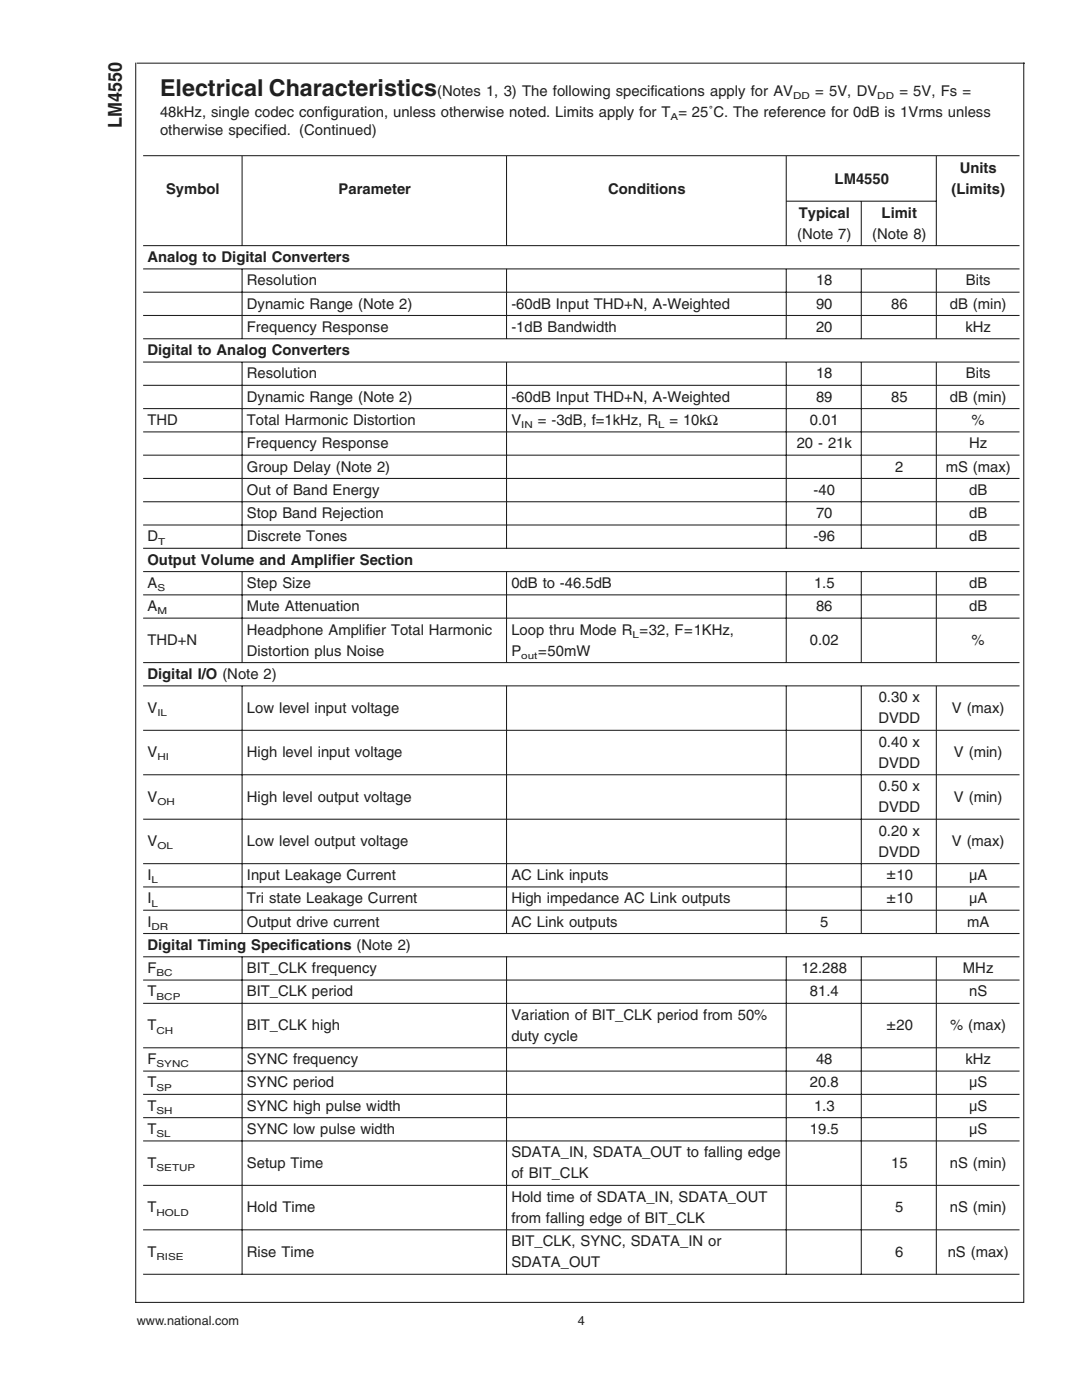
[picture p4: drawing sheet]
<svg xmlns="http://www.w3.org/2000/svg" width="216mm" height="279mm" viewBox="0 0 216 279" stroke-linecap="round" stroke-linejoin="round" font-family="sans-serif">
<defs><g id="words">
<text font-size="4.6" fill="#221f1f" x="31.9" y="19.2">Electrical Characteristics</text>
<text font-size="3.8" fill="#221f1f" x="24.3" y="25.5" transform="rotate(-90 24.3 25.5)">LM4550</text>
<g font-size="3.3" fill="#221f1f">
<text x="176.9" y="175.5">±10</text>
<text x="176.9" y="180.1">±10</text>
<text x="176.9" y="205.5">±20</text>
</g>
<g font-size="3" fill="#221f1f">
<text x="31.9" y="23.4">48kHz, single codec configuration, unless otherwise noted. Limits apply for T = 25˚C. The reference for 0dB is 1Vrms unless</text>
<text x="87.2" y="19.2">(Notes 1, 3) The following specifications apply for AV</text>
<text x="162.7" y="19.2">= 5V, DV</text>
<text x="179.5" y="19.2">= 5V, Fs =</text>
<text x="31.9" y="27">otherwise specified. (Continued)</text>
<text x="191.5" y="34.6">Units</text>
<text x="33.1" y="38.8">Symbol</text>
<text x="67.6" y="38.8">Parameter</text>
<text x="121.4" y="38.8">Conditions</text>
<text x="166.5" y="36.7">LM4550</text>
<text x="189.8" y="38.8">(Limits)</text>
<text x="159.1" y="47.6">(Note 7)</text>
<text x="159.4" y="43.4">Typical</text>
<text x="174" y="47.6">(Note 8)</text>
<text x="175.9" y="43.4">Limit</text>
<text x="29.4" y="52.3">Analog to Digital Converters</text>
<text x="49.3" y="56.9">Resolution</text>
<text x="162.8" y="56.9">18</text>
<text x="192.7" y="56.9">Bits</text>
<text x="49.3" y="61.6">Dynamic Range (Note 2)</text>
<text x="102" y="61.6">-60dB Input THD+N, A-Weighted</text>
<text x="162.8" y="61.6">90</text>
<text x="177.8" y="61.6">86</text>
<text x="189.5" y="61.6">dB (min)</text>
<text x="29.4" y="70.9">Digital to Analog Converters</text>
<text x="49.3" y="66.2">Frequency Response</text>
<text x="102" y="66.2">-1dB Bandwidth</text>
<text x="162.8" y="66.2">20</text>
<text x="192.6" y="66.2">kHz</text>
<text x="49.3" y="75.5">Resolution</text>
<text x="162.8" y="75.5">18</text>
<text x="192.7" y="75.5">Bits</text>
<text x="49.3" y="80.2">Dynamic Range (Note 2)</text>
<text x="102" y="80.2">-60dB Input THD+N, A-Weighted</text>
<text x="162.8" y="80.2">89</text>
<text x="177.8" y="80.2">85</text>
<text x="189.5" y="80.2">dB (min)</text>
<text x="29.4" y="84.8">THD</text>
<text x="49.3" y="84.8">Total Harmonic Distortion</text>
<text x="49.3" y="89.5">Frequency Response</text>
<text x="102" y="84.8">V</text>
<text x="107.3" y="84.8">= -3dB, f=1kHz, R</text>
<text x="133.6" y="84.8">= 10kΩ</text>
<text x="159" y="89.5">20 - 21k</text>
<text x="161.6" y="84.8">0.01</text>
<text x="193.4" y="89.5">Hz</text>
<text x="193.9" y="84.8">%</text>
<text x="49.3" y="94.1">Group Delay (Note 2)</text>
<text x="178.6" y="94.1">2</text>
<text x="188.7" y="94.1">mS (max)</text>
<text x="49.3" y="98.8">Out of Band Energy</text>
<text x="162.3" y="98.8">-40</text>
<text x="193.4" y="98.8">dB</text>
<text x="49.3" y="103.4">Stop Band Rejection</text>
<text x="162.8" y="103.4">70</text>
<text x="193.4" y="103.4">dB</text>
<text x="29.4" y="108.1">D</text>
<text x="29.4" y="112.7">Output Volume and Amplifier Section</text>
<text x="49.3" y="108.1">Discrete Tones</text>
<text x="162.3" y="108.1">-96</text>
<text x="193.4" y="108.1">dB</text>
<text x="29.4" y="117.3">A</text>
<text x="49.3" y="117.3">Step Size</text>
<text x="102" y="117.3">0dB to -46.5dB</text>
<text x="162.4" y="117.3">1.5</text>
<text x="193.4" y="117.3">dB</text>
<text x="29.4" y="122">A</text>
<text x="49.3" y="122">Mute Attenuation</text>
<text x="162.8" y="122">86</text>
<text x="193.4" y="122">dB</text>
<text x="29.4" y="128.7">THD+N</text>
<text x="49.3" y="126.6">Headphone Amplifier Total Harmonic</text>
<text x="49.3" y="130.9">Distortion plus Noise</text>
<text x="102" y="130.9">P</text>
<text x="102" y="126.6">Loop thru Mode R =32, F=1KHz,</text>
<text x="107.4" y="130.9">=50mW</text>
<text x="161.6" y="128.7">0.02</text>
<text x="193.9" y="128.7">%</text>
<text x="29.4" y="135.5">Digital I/O (Note 2)</text>
<text x="29.4" y="142.3">V</text>
<text x="49.3" y="142.3">Low level input voltage</text>
<text x="175.3" y="140.2">0.30 x</text>
<text x="189.9" y="142.3">V (max)</text>
<text x="175.3" y="144.4">DVDD</text>
<text x="175.3" y="149">0.40 x</text>
<text x="29.4" y="151.1">V</text>
<text x="49.3" y="151.1">High level input voltage</text>
<text x="175.3" y="153.2">DVDD</text>
<text x="190.3" y="151.1">V (min)</text>
<text x="29.4" y="160">V</text>
<text x="49.3" y="160">High level output voltage</text>
<text x="175.3" y="157.9">0.50 x</text>
<text x="190.3" y="160">V (min)</text>
<text x="175.3" y="162.1">DVDD</text>
<text x="175.3" y="166.8">0.20 x</text>
<text x="29.4" y="168.9">V</text>
<text x="49.3" y="168.9">Low level output voltage</text>
<text x="175.3" y="171">DVDD</text>
<text x="189.9" y="168.9">V (max)</text>
<text x="29.4" y="175.6">I</text>
<text x="49.3" y="175.6">Input Leakage Current</text>
<text x="102" y="175.6">AC Link inputs</text>
<text x="193.4" y="175.6">µA</text>
<text x="29.4" y="180.3">I</text>
<text x="29.4" y="184.9">I</text>
<text x="49.3" y="180.3">Tri state Leakage Current</text>
<text x="49.3" y="184.9">Output drive current</text>
<text x="102" y="180.3">High impedance AC Link outputs</text>
<text x="102" y="184.9">AC Link outputs</text>
<text x="163.7" y="184.9">5</text>
<text x="193" y="184.9">mA</text>
<text x="193.4" y="180.3">µA</text>
<text x="29.4" y="189.6">Digital Timing Specifications (Note 2)</text>
<text x="29.4" y="194.2">F</text>
<text x="49.3" y="194.2">BIT_CLK frequency</text>
<text x="160" y="194.2">12.288</text>
<text x="192.1" y="194.2">MHz</text>
<text x="29.4" y="198.9">T</text>
<text x="49.3" y="198.9">BIT_CLK period</text>
<text x="102" y="203.5">Variation of BIT_CLK period from 50%</text>
<text x="161.6" y="198.9">81.4</text>
<text x="193.4" y="198.9">nS</text>
<text x="29.4" y="205.6">T</text>
<text x="49.3" y="205.6">BIT_CLK high</text>
<text x="102" y="207.7">duty cycle</text>
<text x="189.6" y="205.6">% (max)</text>
<text x="29.4" y="212.4">F</text>
<text x="49.3" y="212.4">SYNC frequency</text>
<text x="162.8" y="212.4">48</text>
<text x="192.6" y="212.4">kHz</text>
<text x="29.4" y="217">T</text>
<text x="29.4" y="221.7">T</text>
<text x="49.3" y="217">SYNC period</text>
<text x="49.3" y="221.7">SYNC high pulse width</text>
<text x="161.6" y="217">20.8</text>
<text x="162.4" y="221.7">1.3</text>
<text x="193.4" y="221.7">µS</text>
<text x="193.4" y="217">µS</text>
<text x="29.4" y="226.3">T</text>
<text x="49.3" y="226.3">SYNC low pulse width</text>
<text x="161.6" y="226.3">19.5</text>
<text x="193.4" y="226.3">µS</text>
<text x="29.4" y="233.1">T</text>
<text x="49.3" y="233.1">Setup Time</text>
<text x="102" y="231">SDATA_IN, SDATA_OUT to falling edge</text>
<text x="177.8" y="233.1">15</text>
<text x="189.5" y="233.1">nS (min)</text>
<text x="102" y="235.2">of BIT_CLK</text>
<text x="102" y="239.8">Hold time of SDATA_IN, SDATA_OUT</text>
<text x="29.4" y="242">T</text>
<text x="49.3" y="242">Hold Time</text>
<text x="102" y="244.1">from falling edge of BIT_CLK</text>
<text x="178.6" y="242">5</text>
<text x="189.5" y="242">nS (min)</text>
<text x="29.4" y="250.8">T</text>
<text x="49.3" y="250.8">Rise Time</text>
<text x="102" y="248.7">BIT_CLK, SYNC, SDATA_IN or</text>
<text x="178.6" y="250.8">6</text>
<text x="189.1" y="250.8">nS (max)</text>
<text x="102" y="252.9">SDATA_OUT</text>
</g>
<g font-size="2.5" fill="#221f1f">
<text x="27.3" y="264.5">www.national.com</text>
<text x="115.3" y="264.5">4</text>
</g>
<g font-size="1.9" fill="#221f1f">
<text x="133.8" y="24">A</text>
<text x="158.3" y="19.8">DD</text>
<text x="175.1" y="19.8">DD</text>
<text x="104" y="85.5">IN</text>
<text x="131.3" y="85.5">L</text>
<text x="31.6" y="108.7">T</text>
<text x="31.4" y="118">S</text>
<text x="31.4" y="122.6">M</text>
<text x="104" y="131.5">out</text>
<text x="126.2" y="127.3">L</text>
<text x="31.4" y="142.9">IL</text>
<text x="31.4" y="151.8">HI</text>
<text x="31.4" y="160.6">OH</text>
<text x="31.4" y="169.5">OL</text>
<text x="30.2" y="176.3">L</text>
<text x="30.2" y="180.9">L</text>
<text x="30.2" y="185.6">DR</text>
<text x="31.2" y="194.9">BC</text>
<text x="31.2" y="199.5">BCP</text>
<text x="31.2" y="206.3">CH</text>
<text x="31.2" y="213">SYNC</text>
<text x="31.2" y="217.7">SP</text>
<text x="31.2" y="222.3">SH</text>
<text x="31.2" y="227">SL</text>
<text x="31.2" y="233.7">SETUP</text>
<text x="31.2" y="242.6">HOLD</text>
<text x="31.2" y="251.5">RISE</text>
</g>
</g></defs>
<g fill="none" stroke="#221f1f" stroke-width=".21">
<path d="M27.1 12.5v247.5M27.3 12.6h177.2M204.3 12.5v247.5M28.6 31.1h174.8M48.3 31.2v17.8M101.1 31.2v17.8M156.9 31.2v17.8M186.8 31.2v17.8M28.6 49h174.8M28.6 53.7h174.8M28.6 58.3h174.8M48.3 53.7v13.9"/>
<path d="M101.1 53.7v13.9M156.9 53.7v13.9M157 40.2h29.9M171.9 40.2v8.8M171.9 53.7v13.9M186.8 53.7v13.9M28.6 63h174.8M28.6 67.6h174.8M28.6 72.3h174.8M28.6 76.9h174.8M48.3 72.3v37.1M101.1 72.3v37.1"/>
<path d="M156.9 72.3v37.1M171.9 72.3v37.1M186.8 72.3v37.1M28.6 81.5h174.8M28.6 86.2h174.8M28.6 90.8h174.8M28.6 95.5h174.8M28.6 100.1h174.8M28.6 104.8h174.8M28.6 109.4h174.8M28.6 114.1h174.8M28.6 118.7h174.8"/>
<path d="M48.3 114.1v18.1M101.1 114.1v18.1M156.9 114.1v18.1M171.9 114.1v18.1M186.8 114.1v18.1M28.6 123.4h174.8M28.6 132.2h174.8M28.6 136.9h174.8M48.3 136.9v49.4M101.1 136.9v49.4M156.9 136.9v49.4M171.9 136.9v49.4"/>
<path d="M186.8 136.9v49.4M28.6 145.8h174.8M28.6 154.6h174.8M28.6 163.5h174.8M28.6 172.4h174.8M28.6 177h174.8M28.6 181.7h174.8M28.6 186.3h174.8M28.6 190.9h174.8M28.6 195.6h174.8M48.3 190.9v63.5M101.1 190.9v63.5"/>
<path d="M156.9 190.9v63.5M171.9 190.9v63.5M186.8 190.9v63.5M28.6 200.2h174.8M28.6 209.1h174.8M28.6 213.8h174.8M28.6 218.4h174.8M28.6 223.1h174.8M28.6 227.7h174.8M28.6 236.6h174.8M27.1 259.9h177.2M28.6 254.3h174.8"/>
<path d="M28.6 245.4h174.8"/>
</g>
<use href="#words"/>
</svg>
